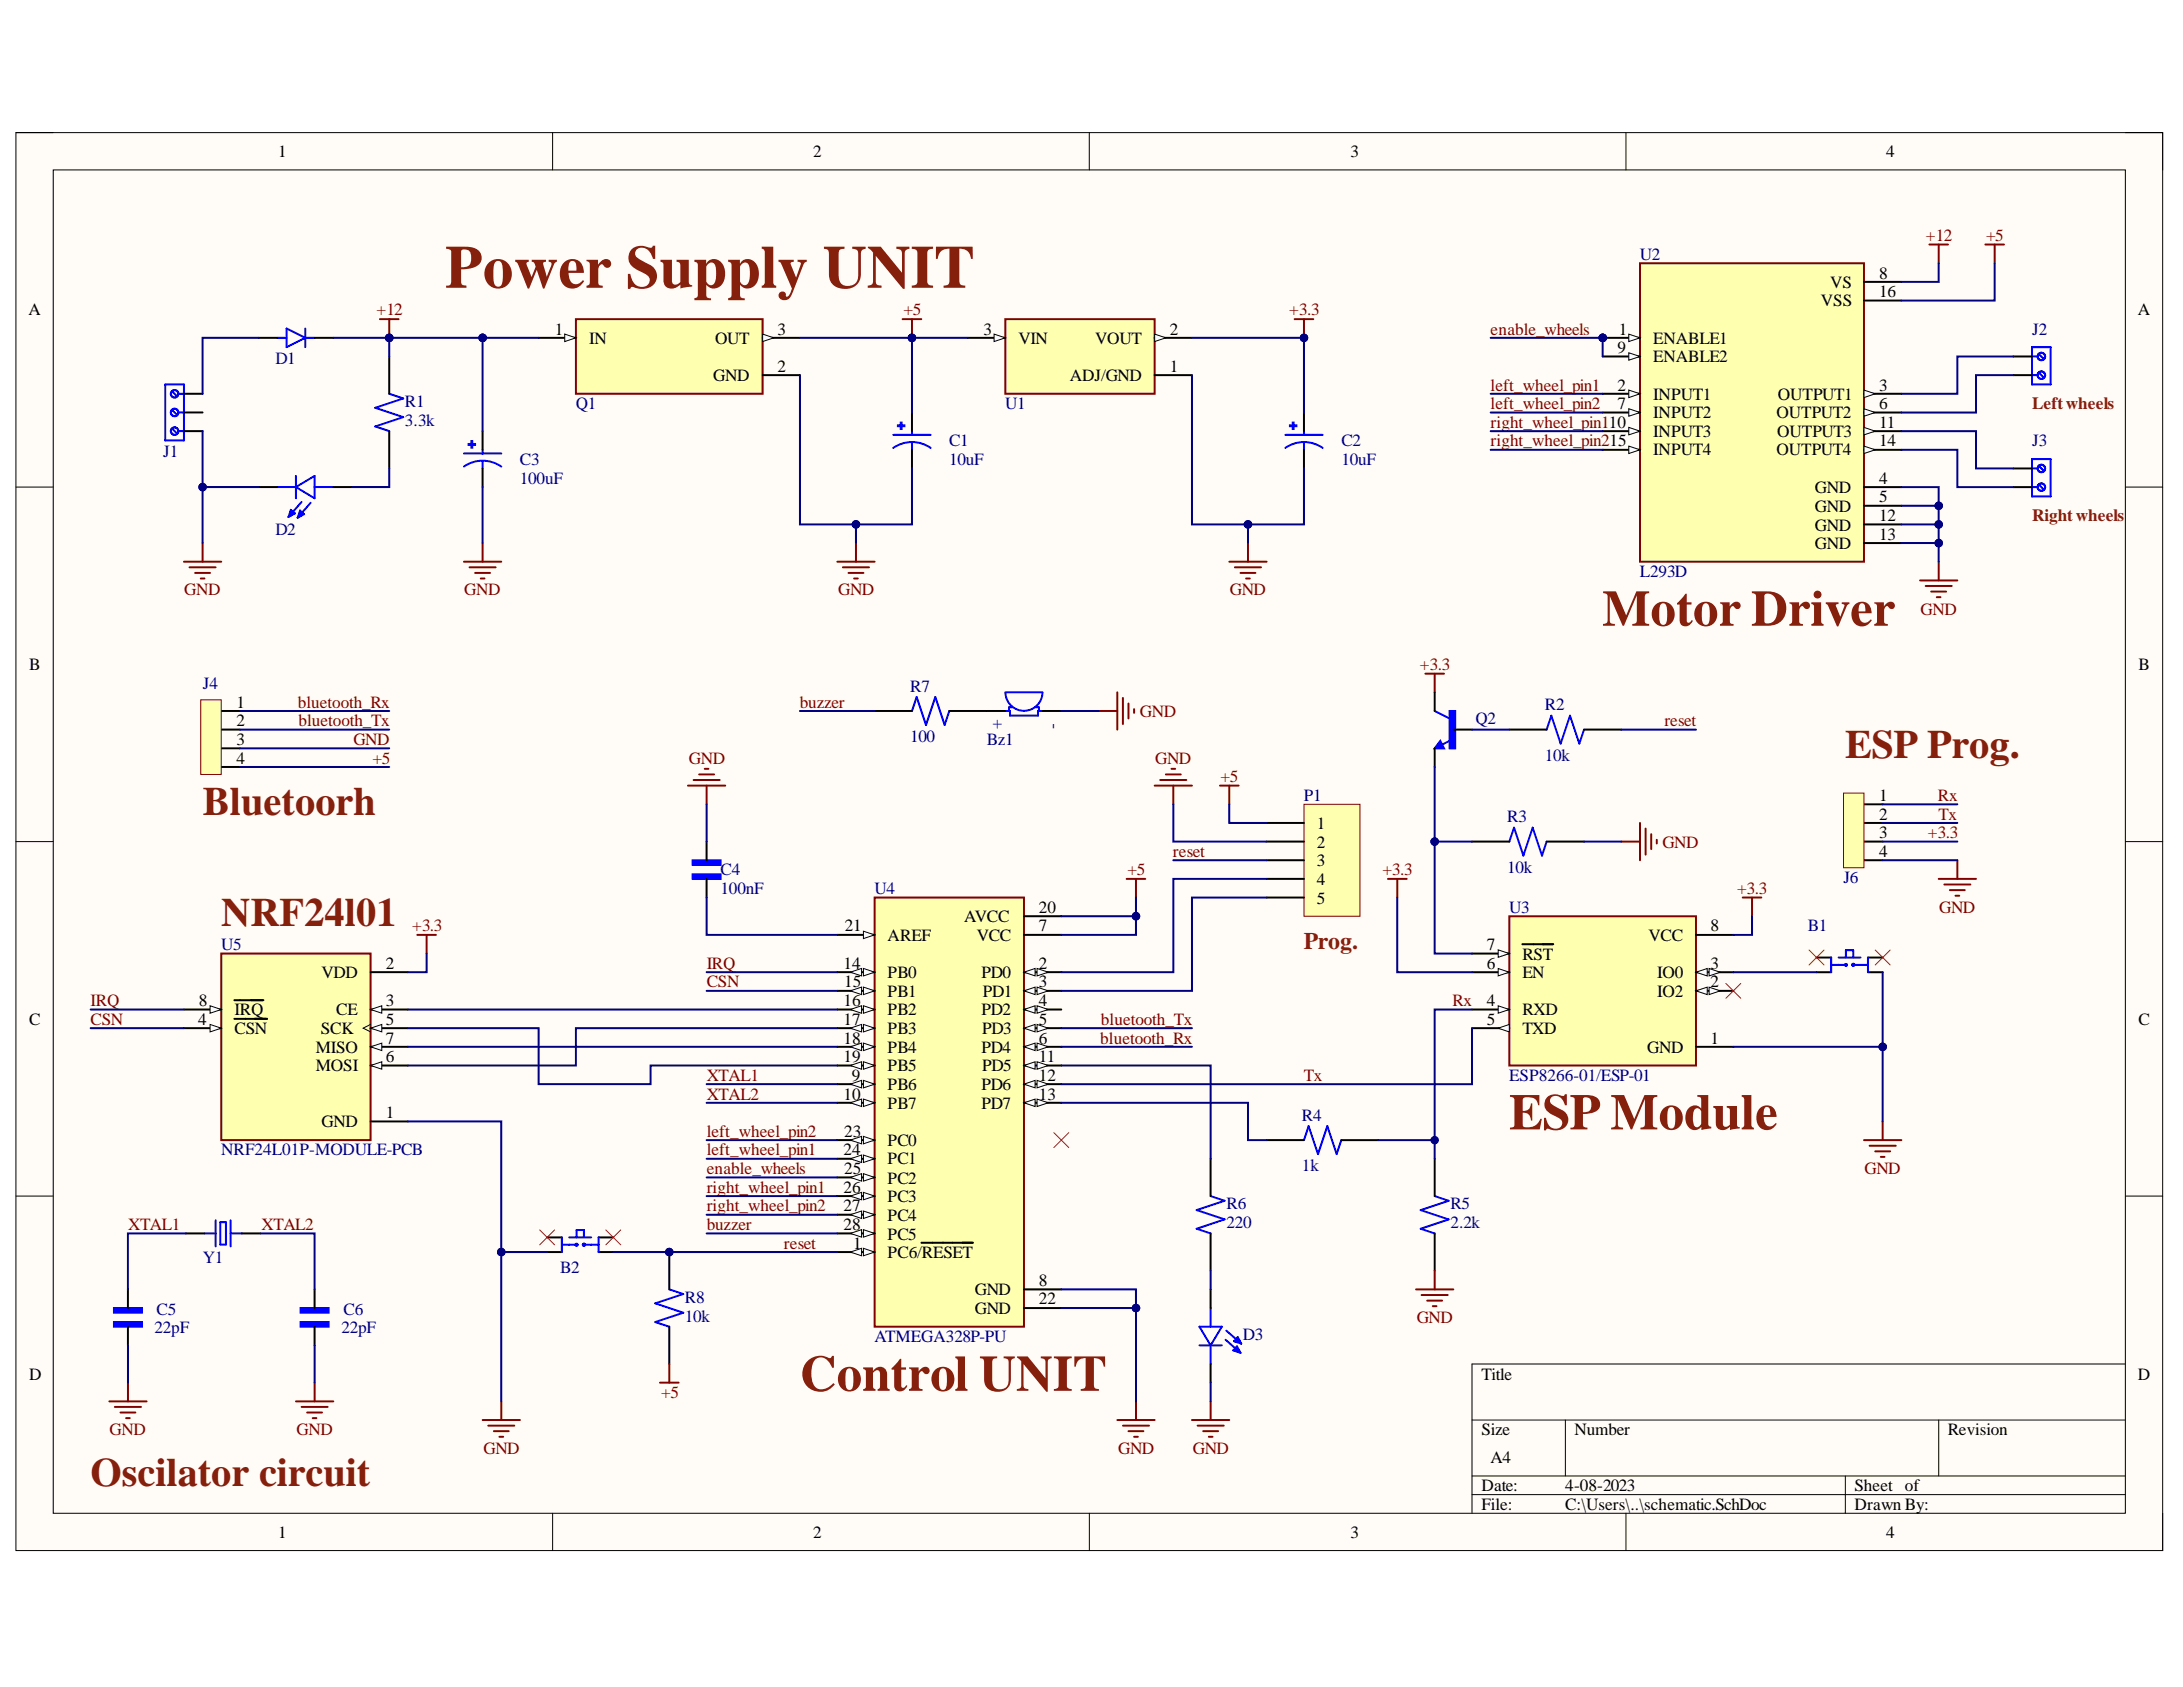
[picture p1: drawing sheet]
<svg xmlns="http://www.w3.org/2000/svg" width="279mm" height="216mm" viewBox="0 0 279 216" stroke-linecap="round" stroke-linejoin="round" font-family="sans-serif">
<defs><g id="words">
<text font-size="7.8" fill="#85200c" x="57" y="36.8">Power Supply UNIT</text>
<g font-size="6.5" fill="#85200c">
<text x="205.1" y="80.1">Motor Driver</text>
<text x="193.2" y="144.5">ESP Module</text>
<text x="102.4" y="178">Control UNIT</text>
</g>
<g font-size="5.2" fill="#85200c">
<text x="236.2" y="97.1">ESP Prog.</text>
<text x="26" y="104.2">Bluetoorh</text>
<text x="28.3" y="118.5">NRF24l01</text>
<text x="11.6" y="190.2">Oscilator circuit</text>
</g>
<text font-size="3" fill="#85200c" x="166.9" y="121.4">Prog.</text>
<g font-size="2.2">
<text x="35.6" y="20.1">1</text>
<text x="104.1" y="20.1">2</text>
<text x="172.9" y="20.1">3</text>
<text x="241.4" y="20.1">4</text>
<text x="240.5" y="35.6">8</text>
<text x="3.6" y="40.4">A</text>
<text x="233.1" y="39.2">VSS</text>
<text x="234.2" y="36.8">VS</text>
<text x="240.5" y="38">16</text>
<text x="273.6" y="40.4">A</text>
<text x="71" y="42.8">1</text>
<text x="75.4" y="44">IN</text>
<text x="91.5" y="44">OUT</text>
<text x="99.5" y="42.8">3</text>
<text x="99.5" y="47.6">2</text>
<text x="125.9" y="42.8">3</text>
<text x="130.3" y="44">VIN</text>
<text x="140.2" y="44">VOUT</text>
<text x="149.7" y="42.8">2</text>
<text x="149.7" y="47.6">1</text>
<text x="207" y="45.2">9</text>
<text x="207.2" y="42.8">1</text>
<text x="211.6" y="44">ENABLE1</text>
<text x="211.6" y="46.4">ENABLE2</text>
<text x="91.3" y="48.7">GND</text>
<text x="136.9" y="48.7">ADJ/GND</text>
<text x="207" y="50">2</text>
<text x="207" y="52.4">7</text>
<text x="211.6" y="51.2">INPUT1</text>
<text x="211.6" y="53.6">INPUT2</text>
<text x="227.4" y="53.6">OUTPUT2</text>
<text x="227.6" y="51.2">OUTPUT1</text>
<text x="240.5" y="50">3</text>
<text x="240.5" y="52.4">6</text>
<text x="211.6" y="55.9">INPUT3</text>
<text x="211.6" y="58.3">INPUT4</text>
<text x="227.4" y="58.3">OUTPUT4</text>
<text x="227.5" y="55.9">OUTPUT3</text>
<text x="240.5" y="54.7">11</text>
<text x="240.5" y="57.1">14</text>
<text x="232.3" y="63.1">GND</text>
<text x="232.3" y="65.5">GND</text>
<text x="240.5" y="61.9">4</text>
<text x="240.5" y="64.3">5</text>
<text x="232.3" y="67.9">GND</text>
<text x="232.3" y="70.3">GND</text>
<text x="240.5" y="66.6">12</text>
<text x="240.5" y="69.1">13</text>
<text x="3.7" y="85.7">B</text>
<text x="273.7" y="85.7">B</text>
<text x="30.3" y="90.6">1</text>
<text x="30.3" y="92.9">2</text>
<text x="30.3" y="95.4">3</text>
<text x="30.3" y="97.7">4</text>
<text x="168.6" y="106.1">1</text>
<text x="240.5" y="102.5">1</text>
<text x="240.5" y="104.9">2</text>
<text x="240.5" y="107.3">3</text>
<text x="168.6" y="108.5">2</text>
<text x="168.6" y="110.8">3</text>
<text x="168.6" y="113.3">4</text>
<text x="240.5" y="109.6">4</text>
<text x="108.1" y="119.2">21</text>
<text x="123.4" y="118">AVCC</text>
<text x="133" y="116.8">20</text>
<text x="133" y="119.2">7</text>
<text x="168.6" y="115.6">5</text>
<text x="218.9" y="119.2">8</text>
<text x="41.2" y="125.2">VDD</text>
<text x="49.4" y="124">2</text>
<text x="107.9" y="124">14</text>
<text x="113.6" y="120.4">AREF</text>
<text x="113.6" y="125.2">PB0</text>
<text x="125" y="120.4">VCC</text>
<text x="125.6" y="125.2">PD0</text>
<text x="133" y="124">2</text>
<text x="190.3" y="121.6">7</text>
<text x="190.3" y="124">6</text>
<text x="194.8" y="122.8">RST</text>
<text x="194.8" y="125.2">EN</text>
<text x="211" y="120.4">VCC</text>
<text x="212.1" y="125.2">IO0</text>
<text x="218.9" y="124">3</text>
<text x="3.7" y="131.2">C</text>
<text x="25.4" y="131.2">4</text>
<text x="25.4" y="128.7">8</text>
<text x="30" y="129.9">IRQ</text>
<text x="43" y="129.9">CE</text>
<text x="49.4" y="128.7">3</text>
<text x="49.4" y="131.2">5</text>
<text x="107.9" y="128.7">16</text>
<text x="107.9" y="131.2">17</text>
<text x="108" y="126.4">15</text>
<text x="113.6" y="127.6">PB1</text>
<text x="113.6" y="129.9">PB2</text>
<text x="125.6" y="129.9">PD2</text>
<text x="125.8" y="127.6">PD1</text>
<text x="133" y="126.4">3</text>
<text x="133" y="128.7">4</text>
<text x="133" y="131.2">5</text>
<text x="190.3" y="128.7">4</text>
<text x="190.3" y="131.2">5</text>
<text x="194.8" y="129.9">RXD</text>
<text x="212.1" y="127.6">IO2</text>
<text x="218.9" y="126.4">2</text>
<text x="273.7" y="131.2">C</text>
<text x="30" y="132.4">CSN</text>
<text x="40.4" y="134.7">MISO</text>
<text x="40.4" y="137.1">MOSI</text>
<text x="41.1" y="132.4">SCK</text>
<text x="49.4" y="133.6">7</text>
<text x="49.4" y="135.9">6</text>
<text x="107.9" y="133.6">18</text>
<text x="107.9" y="135.9">19</text>
<text x="113.6" y="132.4">PB3</text>
<text x="113.6" y="134.7">PB4</text>
<text x="113.6" y="137.1">PB5</text>
<text x="125.6" y="134.7">PD4</text>
<text x="125.7" y="132.4">PD3</text>
<text x="125.7" y="137.1">PD5</text>
<text x="133" y="133.6">6</text>
<text x="133" y="135.9">11</text>
<text x="194.8" y="132.4">TXD</text>
<text x="210.8" y="134.7">GND</text>
<text x="218.9" y="133.6">1</text>
<text x="49.4" y="143.1">1</text>
<text x="107.9" y="140.7">10</text>
<text x="109" y="138.3">9</text>
<text x="113.6" y="139.5">PB6</text>
<text x="113.6" y="141.9">PB7</text>
<text x="125.6" y="139.5">PD6</text>
<text x="125.6" y="141.9">PD7</text>
<text x="133" y="138.3">12</text>
<text x="133" y="140.7">13</text>
<text x="41.2" y="144.3">GND</text>
<text x="107.9" y="147.8">24</text>
<text x="108" y="145.5">23</text>
<text x="113.6" y="146.7">PC0</text>
<text x="113.6" y="149">PC1</text>
<text x="107.9" y="152.7">26</text>
<text x="107.9" y="155">27</text>
<text x="108" y="150.3">25</text>
<text x="113.6" y="151.5">PC2</text>
<text x="113.6" y="153.8">PC3</text>
<text x="107.9" y="157.4">28</text>
<text x="109.2" y="159.8">1</text>
<text x="113.6" y="156.2">PC4</text>
<text x="113.6" y="158.6">PC5</text>
<text x="113.6" y="161">PC6/RESET</text>
<text x="124.8" y="165.7">GND</text>
<text x="133" y="164.6">8</text>
<text x="133" y="166.9">22</text>
<text x="124.8" y="168.2">GND</text>
<text x="3.7" y="176.6">D</text>
<text x="189.6" y="176.6">Title</text>
<text x="273.6" y="176.6">D</text>
<text x="189.6" y="183.7">Size</text>
<text x="201.5" y="183.7">Number</text>
<text x="249.3" y="183.7">Revision</text>
<text x="189.6" y="190.8">Date:</text>
<text x="190.8" y="187.3">A4</text>
<text x="200.3" y="190.8">4-08-2023</text>
<text x="237.4" y="190.8">Sheet of</text>
<text x="35.6" y="196.8">1</text>
<text x="104.1" y="196.8">2</text>
<text x="172.9" y="196.8">3</text>
<text x="189.6" y="193.2">File:</text>
<text x="200.3" y="193.2">C:\Users\..\schematic.SchDoc</text>
<text x="237.4" y="193.2">Drawn By:</text>
<text x="241.4" y="196.8">4</text>
</g>
<g font-size="2.2" fill="#000080">
<text x="209.9" y="33.3">U2</text>
<text x="35.2" y="46.6">D1</text>
<text x="260.1" y="42.8">J2</text>
<text x="51.8" y="52.1">R1</text>
<text x="73.7" y="52.4">Q1</text>
<text x="128.7" y="52.4">U1</text>
<text x="20.9" y="58.5">J1</text>
<text x="51.8" y="54.5">3.3k</text>
<text x="66.5" y="59.6">C3</text>
<text x="121.5" y="57.1">C1</text>
<text x="121.5" y="59.6">10uF</text>
<text x="171.7" y="57.1">C2</text>
<text x="171.7" y="59.6">10uF</text>
<text x="260.1" y="57.1">J3</text>
<text x="66.5" y="61.9">100uF</text>
<text x="35.2" y="68.4">D2</text>
<text x="209.9" y="73.8">L293D</text>
<text x="26" y="88.2">J4</text>
<text x="116.5" y="88.5">R7</text>
<text x="116.5" y="94.9">100</text>
<text x="126.3" y="95.4">Bz1</text>
<text x="128.2" y="93.3" transform="rotate(-90 128.2 93.3)">+</text>
<text x="135.3" y="93.3" transform="rotate(-90 135.3 93.3)">-</text>
<text x="188.8" y="92.7">Q2</text>
<text x="197.7" y="90.9">R2</text>
<text x="197.7" y="97.4">10k</text>
<text x="166.9" y="102.5">P1</text>
<text x="192.9" y="105.3">R3</text>
<text x="92.2" y="112">C4</text>
<text x="192.9" y="111.7">10k</text>
<text x="235.9" y="113">J6</text>
<text x="92.2" y="114.5">100nF</text>
<text x="111.9" y="114.5">U4</text>
<text x="193.2" y="116.8">U3</text>
<text x="231.4" y="119.2">B1</text>
<text x="28.3" y="121.6">U5</text>
<text x="166.6" y="143.4">R4</text>
<text x="193.2" y="138.3">ESP8266-01/ESP-01</text>
<text x="28.3" y="147.8">NRF24L01P-MODULE-PCB</text>
<text x="166.6" y="149.9">1k</text>
<text x="157" y="154.8">R6</text>
<text x="185.6" y="154.8">R5</text>
<text x="26" y="161.7">Y1</text>
<text x="157" y="157.2">220</text>
<text x="185.6" y="157.2">2.2k</text>
<text x="71.7" y="162.9">B2</text>
<text x="87.7" y="166.8">R8</text>
<text x="19.8" y="170.6">22pF</text>
<text x="20" y="168.3">C5</text>
<text x="43.7" y="170.6">22pF</text>
<text x="44" y="168.3">C6</text>
<text x="87.7" y="169.1">10k</text>
<text x="111.9" y="171.7">ATMEGA328P-PU</text>
<text x="159.1" y="171.5">D3</text>
</g>
<g font-size="2.2" fill="#800000">
<text x="246.5" y="30.8">+12</text>
<text x="254.2" y="30.8">+5</text>
<text x="48.2" y="40.4">+12</text>
<text x="115.6" y="40.4">+5</text>
<text x="165" y="40.4">+3.3</text>
<text x="190.8" y="42.8">enable_wheels</text>
<text x="190.8" y="52.4">left_wheel_pin2</text>
<text x="190.8" y="50">left_wheel_pin1</text>
<text x="190.8" y="54.7">right_wheel_pin110</text>
<text x="190.8" y="57.1">right_wheel_pin215</text>
<text x="23.6" y="76.2">GND</text>
<text x="59.4" y="76.2">GND</text>
<text x="107.3" y="76.2">GND</text>
<text x="157.4" y="76.2">GND</text>
<text x="245.8" y="78.6">GND</text>
<text x="181.7" y="85.7">+3.3</text>
<text x="38.1" y="90.6">bluetooth_Rx</text>
<text x="38.2" y="92.9">bluetooth_Tx</text>
<text x="45.2" y="95.4">GND</text>
<text x="102.4" y="90.6">buzzer</text>
<text x="145.9" y="91.7">GND</text>
<text x="213" y="92.9">reset</text>
<text x="47.7" y="97.7">+5</text>
<text x="88.2" y="97.7">GND</text>
<text x="147.8" y="97.7">GND</text>
<text x="156.2" y="100.1">+5</text>
<text x="246.7" y="107.3">+3.3</text>
<text x="248" y="102.5">Rx</text>
<text x="248.1" y="104.9">Tx</text>
<text x="144.3" y="112">+5</text>
<text x="150.1" y="109.6">reset</text>
<text x="176.9" y="112">+3.3</text>
<text x="212.8" y="108.5">GND</text>
<text x="52.7" y="119.2">+3.3</text>
<text x="222.3" y="114.5">+3.3</text>
<text x="248.2" y="116.8">GND</text>
<text x="90.4" y="124">IRQ</text>
<text x="11.6" y="128.7">IRQ</text>
<text x="11.6" y="131.2">CSN</text>
<text x="90.4" y="126.4">CSN</text>
<text x="140.9" y="131.2">bluetooth_Tx</text>
<text x="185.9" y="128.7">Rx</text>
<text x="140.8" y="133.6">bluetooth_Rx</text>
<text x="90.4" y="138.3">XTAL1</text>
<text x="90.4" y="140.7">XTAL2</text>
<text x="166.9" y="138.3">Tx</text>
<text x="90.4" y="145.5">left_wheel_pin2</text>
<text x="90.4" y="147.8">left_wheel_pin1</text>
<text x="90.4" y="150.3">enable_wheels</text>
<text x="90.4" y="152.7">right_wheel_pin1</text>
<text x="90.4" y="155">right_wheel_pin2</text>
<text x="238.6" y="150.3">GND</text>
<text x="16.4" y="157.4">XTAL1</text>
<text x="33.5" y="157.4">XTAL2</text>
<text x="90.4" y="157.4">buzzer</text>
<text x="100.3" y="159.8">reset</text>
<text x="181.3" y="169.4">GND</text>
<text x="84.6" y="178.9">+5</text>
<text x="14" y="183.7">GND</text>
<text x="38" y="183.7">GND</text>
<text x="61.9" y="186.1">GND</text>
<text x="143.1" y="186.1">GND</text>
<text x="152.7" y="186.1">GND</text>
</g>
<g font-size="2.2" fill="#85200c">
<text x="260.1" y="52.4">Leftwheels</text>
<text x="260.1" y="66.6">Rightwheels</text>
</g>
</g></defs>
<path d="M2 17h274.8v181.4h-274.8z" fill-rule="evenodd" fill="#fffcf8"/>
<path d="M2 17h274.8v181.4h-274.8z" fill="none" stroke="#000" stroke-width=".13"/>
<path d="M6.8 21.7h265.2v172h-265.2z" fill-rule="evenodd" fill="#fffcf8"/>
<g fill="none" stroke="#000" stroke-width=".13">
<path d="M2 17h4.8M70.7 17v4.7M139.4 17v4.7M208.1 17v4.7M272 17h4.8v4.7M6.8 21.7h265.2v172h-265.2zM2 62.3h4.8M272 62.3h4.8M2 107.7h4.8M272 107.7h4.8M2 153.1h4.8M272 153.1h4.8"/>
<path d="M272 174.6h-83.6v19.1M70.7 193.7v4.7M139.4 193.7v4.7M188.4 181.7h83.6M188.4 188.9h83.6M188.4 191.3h83.6M200.4 181.7v7.2M208.1 193.7v4.7M236.2 188.9v4.8M248.1 181.7v7.2M276.8 193.7v4.7"/>
</g>
<path d="M111.9 114.9h19.2v54.9h-19.2z" fill-rule="evenodd" fill="#ffffb0"/>
<path d="M111.9 114.9h19.2v54.9h-19.2z" fill="none" stroke="#800000" stroke-width=".25"/>
<path d="M107.2 119.6h4.7" fill="none" stroke="#000" stroke-width=".25"/>
<path d="M110.5 119.2l1.4 .4-1.4 .5z" fill="#f8fcff"/>
<path d="M110.5 119.2l1.4 .4-1.4 .5z" fill="none" stroke="#000" stroke-width=".13"/>
<path d="M107.2 124.4h4.7" fill="none" stroke="#000" stroke-width=".25"/>
<path d="M110.5 123.9l1.4 .5-1.4 .5z" fill="#f8fcff"/>
<path d="M110.5 123.9l1.4 .5-1.4 .5z" fill="none" stroke="#000" stroke-width=".13"/>
<path d="M108.8 124.4l1.5-.5v1z" fill="#f8fcff"/>
<path d="M108.8 124.4l1.5-.5v1z" fill="none" stroke="#000" stroke-width=".13"/>
<path d="M107.2 126.8h4.7" fill="none" stroke="#000" stroke-width=".25"/>
<path d="M110.5 126.3l1.4 .5-1.4 .5z" fill="#f8fcff"/>
<path d="M110.5 126.3l1.4 .5-1.4 .5z" fill="none" stroke="#000" stroke-width=".13"/>
<path d="M108.8 126.8l1.5-.5v1z" fill="#f8fcff"/>
<path d="M108.8 126.8l1.5-.5v1z" fill="none" stroke="#000" stroke-width=".13"/>
<path d="M107.2 129.2h4.7" fill="none" stroke="#000" stroke-width=".25"/>
<path d="M110.5 128.7l1.4 .5-1.4 .5z" fill="#f8fcff"/>
<path d="M110.5 128.7l1.4 .5-1.4 .5z" fill="none" stroke="#000" stroke-width=".13"/>
<path d="M108.8 129.2l1.5-.5v1z" fill="#f8fcff"/>
<path d="M108.8 129.2l1.5-.5v1z" fill="none" stroke="#000" stroke-width=".13"/>
<path d="M107.2 131.6h4.7" fill="none" stroke="#000" stroke-width=".25"/>
<path d="M110.5 131.1l1.4 .5-1.4 .5z" fill="#f8fcff"/>
<path d="M110.5 131.1l1.4 .5-1.4 .5z" fill="none" stroke="#000" stroke-width=".13"/>
<path d="M108.8 131.6l1.5-.5v1z" fill="#f8fcff"/>
<path d="M108.8 131.6l1.5-.5v1z" fill="none" stroke="#000" stroke-width=".13"/>
<path d="M107.2 134h4.7" fill="none" stroke="#000" stroke-width=".25"/>
<path d="M110.5 133.5l1.4 .5-1.4 .5z" fill="#f8fcff"/>
<path d="M110.5 133.5l1.4 .5-1.4 .5z" fill="none" stroke="#000" stroke-width=".13"/>
<path d="M108.8 134l1.5-.5v1z" fill="#f8fcff"/>
<path d="M108.8 134l1.5-.5v1z" fill="none" stroke="#000" stroke-width=".13"/>
<path d="M107.2 136.4h4.7" fill="none" stroke="#000" stroke-width=".25"/>
<path d="M110.5 135.9l1.4 .5-1.4 .4z" fill="#f8fcff"/>
<path d="M110.5 135.9l1.4 .5-1.4 .4z" fill="none" stroke="#000" stroke-width=".13"/>
<path d="M108.8 136.4l1.5-.5v.9z" fill="#f8fcff"/>
<path d="M108.8 136.4l1.5-.5v.9z" fill="none" stroke="#000" stroke-width=".13"/>
<path d="M107.2 138.7h4.7" fill="none" stroke="#000" stroke-width=".25"/>
<path d="M110.5 138.3l1.4 .4-1.4 .5z" fill="#f8fcff"/>
<path d="M110.5 138.3l1.4 .4-1.4 .5z" fill="none" stroke="#000" stroke-width=".13"/>
<path d="M108.8 138.7l1.5-.4v.9z" fill="#f8fcff"/>
<path d="M108.8 138.7l1.5-.4v.9z" fill="none" stroke="#000" stroke-width=".13"/>
<path d="M107.2 141.1h4.7" fill="none" stroke="#000" stroke-width=".25"/>
<path d="M110.5 140.7l1.4 .4-1.4 .5z" fill="#f8fcff"/>
<path d="M110.5 140.7l1.4 .4-1.4 .5z" fill="none" stroke="#000" stroke-width=".13"/>
<path d="M108.8 141.1l1.5-.4v.9z" fill="#f8fcff"/>
<path d="M108.8 141.1l1.5-.4v.9z" fill="none" stroke="#000" stroke-width=".13"/>
<path d="M107.2 145.9h4.7" fill="none" stroke="#000" stroke-width=".25"/>
<path d="M110.5 145.4l1.4 .5-1.4 .5z" fill="#f8fcff"/>
<path d="M110.5 145.4l1.4 .5-1.4 .5z" fill="none" stroke="#000" stroke-width=".13"/>
<path d="M108.8 145.9l1.5-.5v1z" fill="#f8fcff"/>
<path d="M108.8 145.9l1.5-.5v1z" fill="none" stroke="#000" stroke-width=".13"/>
<path d="M107.2 148.3h4.7" fill="none" stroke="#000" stroke-width=".25"/>
<path d="M110.5 147.8l1.4 .5-1.4 .5z" fill="#f8fcff"/>
<path d="M110.5 147.8l1.4 .5-1.4 .5z" fill="none" stroke="#000" stroke-width=".13"/>
<path d="M108.8 148.3l1.5-.5v1z" fill="#f8fcff"/>
<path d="M108.8 148.3l1.5-.5v1z" fill="none" stroke="#000" stroke-width=".13"/>
<path d="M107.2 150.7h4.7" fill="none" stroke="#000" stroke-width=".25"/>
<path d="M110.5 150.2l1.4 .5-1.4 .5z" fill="#f8fcff"/>
<path d="M110.5 150.2l1.4 .5-1.4 .5z" fill="none" stroke="#000" stroke-width=".13"/>
<path d="M108.8 150.7l1.5-.5v1z" fill="#f8fcff"/>
<path d="M108.8 150.7l1.5-.5v1z" fill="none" stroke="#000" stroke-width=".13"/>
<path d="M107.2 153.1h4.7" fill="none" stroke="#000" stroke-width=".25"/>
<path d="M110.5 152.6l1.4 .5-1.4 .5z" fill="#f8fcff"/>
<path d="M110.5 152.6l1.4 .5-1.4 .5z" fill="none" stroke="#000" stroke-width=".13"/>
<path d="M108.8 153.1l1.5-.5v1z" fill="#f8fcff"/>
<path d="M108.8 153.1l1.5-.5v1z" fill="none" stroke="#000" stroke-width=".13"/>
<path d="M107.2 155.5h4.7" fill="none" stroke="#000" stroke-width=".25"/>
<path d="M110.5 155l1.4 .5-1.4 .4z" fill="#f8fcff"/>
<path d="M110.5 155l1.4 .5-1.4 .4z" fill="none" stroke="#000" stroke-width=".13"/>
<path d="M108.8 155.5l1.5-.5v.9z" fill="#f8fcff"/>
<path d="M108.8 155.5l1.5-.5v.9z" fill="none" stroke="#000" stroke-width=".13"/>
<path d="M107.2 157.9h4.7" fill="none" stroke="#000" stroke-width=".25"/>
<path d="M110.5 157.4l1.4 .5-1.4 .4z" fill="#f8fcff"/>
<path d="M110.5 157.4l1.4 .5-1.4 .4z" fill="none" stroke="#000" stroke-width=".13"/>
<path d="M108.8 157.9l1.5-.5v.9z" fill="#f8fcff"/>
<path d="M108.8 157.9l1.5-.5v.9z" fill="none" stroke="#000" stroke-width=".13"/>
<path d="M107.2 160.2h4.7" fill="none" stroke="#000" stroke-width=".25"/>
<path d="M110.5 159.8l1.4 .4-1.4 .5z" fill="#f8fcff"/>
<path d="M110.5 159.8l1.4 .4-1.4 .5z" fill="none" stroke="#000" stroke-width=".13"/>
<path d="M108.8 160.2l1.5-.4v.9z" fill="#f8fcff"/>
<path d="M108.8 160.2l1.5-.4v.9z" fill="none" stroke="#000" stroke-width=".13"/>
<path d="M131.1 117.3h4.7M131.1 119.6h4.7M131.1 124.4h4.7M117.9 159h6.6" fill="none" stroke="#000" stroke-width=".25"/>
<path d="M131.1 124.4l1.4-.5v1z" fill="#f8fcff"/>
<path d="M131.1 124.4l1.4-.5v1z" fill="none" stroke="#000" stroke-width=".13"/>
<path d="M132.7 123.9l1.5 .5-1.5 .5z" fill="#f8fcff"/>
<path d="M132.7 123.9l1.5 .5-1.5 .5z" fill="none" stroke="#000" stroke-width=".13"/>
<path d="M131.1 126.8h4.7" fill="none" stroke="#000" stroke-width=".25"/>
<path d="M131.1 126.8l1.4-.5v1z" fill="#f8fcff"/>
<path d="M131.1 126.8l1.4-.5v1z" fill="none" stroke="#000" stroke-width=".13"/>
<path d="M132.7 126.3l1.5 .5-1.5 .5z" fill="#f8fcff"/>
<path d="M132.7 126.3l1.5 .5-1.5 .5z" fill="none" stroke="#000" stroke-width=".13"/>
<path d="M131.1 129.2h4.7" fill="none" stroke="#000" stroke-width=".25"/>
<path d="M131.1 129.2l1.4-.5v1z" fill="#f8fcff"/>
<path d="M131.1 129.2l1.4-.5v1z" fill="none" stroke="#000" stroke-width=".13"/>
<path d="M132.7 128.7l1.5 .5-1.5 .5z" fill="#f8fcff"/>
<path d="M132.7 128.7l1.5 .5-1.5 .5z" fill="none" stroke="#000" stroke-width=".13"/>
<path d="M131.1 131.6h4.7" fill="none" stroke="#000" stroke-width=".25"/>
<path d="M131.1 131.6l1.4-.5v1z" fill="#f8fcff"/>
<path d="M131.1 131.6l1.4-.5v1z" fill="none" stroke="#000" stroke-width=".13"/>
<path d="M132.7 131.1l1.5 .5-1.5 .5z" fill="#f8fcff"/>
<path d="M132.7 131.1l1.5 .5-1.5 .5z" fill="none" stroke="#000" stroke-width=".13"/>
<path d="M131.1 134h4.7" fill="none" stroke="#000" stroke-width=".25"/>
<path d="M131.1 134l1.4-.5v1z" fill="#f8fcff"/>
<path d="M131.1 134l1.4-.5v1z" fill="none" stroke="#000" stroke-width=".13"/>
<path d="M132.7 133.5l1.5 .5-1.5 .5z" fill="#f8fcff"/>
<path d="M132.7 133.5l1.5 .5-1.5 .5z" fill="none" stroke="#000" stroke-width=".13"/>
<path d="M131.1 136.4h4.7" fill="none" stroke="#000" stroke-width=".25"/>
<path d="M131.1 136.4l1.4-.5v.9z" fill="#f8fcff"/>
<path d="M131.1 136.4l1.4-.5v.9z" fill="none" stroke="#000" stroke-width=".13"/>
<path d="M132.7 135.9l1.5 .5-1.5 .4z" fill="#f8fcff"/>
<path d="M132.7 135.9l1.5 .5-1.5 .4z" fill="none" stroke="#000" stroke-width=".13"/>
<path d="M131.1 138.7h4.7" fill="none" stroke="#000" stroke-width=".25"/>
<path d="M131.1 138.7l1.4-.4v.9z" fill="#f8fcff"/>
<path d="M131.1 138.7l1.4-.4v.9z" fill="none" stroke="#000" stroke-width=".13"/>
<path d="M132.7 138.3l1.5 .4-1.5 .5z" fill="#f8fcff"/>
<path d="M132.7 138.3l1.5 .4-1.5 .5z" fill="none" stroke="#000" stroke-width=".13"/>
<path d="M131.1 141.1h4.7" fill="none" stroke="#000" stroke-width=".25"/>
<path d="M131.1 141.1l1.4-.4v.9z" fill="#f8fcff"/>
<path d="M131.1 141.1l1.4-.4v.9z" fill="none" stroke="#000" stroke-width=".13"/>
<path d="M132.7 140.7l1.5 .4-1.5 .5z" fill="#f8fcff"/>
<path d="M132.7 140.7l1.5 .4-1.5 .5z" fill="none" stroke="#000" stroke-width=".13"/>
<path d="M23.8 157.9h2.4M30.9 157.9h2.4M131.1 165h4.7M131.1 167.4h4.7" fill="none" stroke="#000" stroke-width=".25"/>
<path d="M26.2 157.9h1.4M27.6 156.2v3.3M28.2 156.4h.7v2.9h-.7zM29.5 157.9h1.4M29.5 156.2v3.3" fill="none" stroke="#00f" stroke-width=".25"/>
<path d="M60.3 56.5h.1v.8h-.1z" fill-rule="evenodd" fill="#00f"/>
<path d="M60.3 56.5h.1v.8h-.1z" fill="none" stroke="#00f" stroke-width=".25"/>
<path d="M60 56.8h.8v.1h-.8z" fill-rule="evenodd" fill="#00f"/>
<path d="M59.4 59.7a4.2 4.2 0 0 1 4.8 0M59.4 58h4.8M60 56.8h.8v.1h-.8zM61.8 57.6v.4M61.8 59v.9" fill="none" stroke="#00f" stroke-width=".25"/>
<path d="M61.8 55.2v2.4M61.8 59.9v2.4" fill="none" stroke="#000" stroke-width=".25"/>
<path d="M88.6 110.1h3.6v.6h-3.6z" fill-rule="evenodd" fill="#00f"/>
<path d="M88.6 110.1h3.6v.6h-3.6z" fill="none" stroke="#00f" stroke-width=".25"/>
<path d="M88.6 111.9h3.6v.6h-3.6z" fill-rule="evenodd" fill="#00f"/>
<path d="M88.6 111.9h3.6v.6h-3.6z" fill="none" stroke="#00f" stroke-width=".25"/>
<path d="M90.4 107.7v2.4M90.4 112.5v2.4" fill="none" stroke="#000" stroke-width=".25"/>
<path d="M14.6 169.2h3.6v.6h-3.6z" fill-rule="evenodd" fill="#00f"/>
<path d="M14.6 169.2h3.6v.6h-3.6z" fill="none" stroke="#00f" stroke-width=".25"/>
<path d="M14.6 167.4h3.6v.6h-3.6z" fill-rule="evenodd" fill="#00f"/>
<path d="M14.6 167.4h3.6v.6h-3.6z" fill="none" stroke="#00f" stroke-width=".25"/>
<path d="M16.4 165v2.4M16.4 169.8v2.4" fill="none" stroke="#000" stroke-width=".25"/>
<path d="M38.5 169.2h3.6v.6h-3.6z" fill-rule="evenodd" fill="#00f"/>
<path d="M38.5 169.2h3.6v.6h-3.6z" fill="none" stroke="#00f" stroke-width=".25"/>
<path d="M38.5 167.4h3.6v.6h-3.6z" fill-rule="evenodd" fill="#00f"/>
<g fill="none" stroke="#00f" stroke-width=".25">
<path d="M71.9 159.3h1.9M71.9 158.4v1.8M72.9 158.4h2.8M73.8 158.4v-1h.9v1M74.7 159.3h1.9M76.6 158.4v1.8M38.5 167.4h3.6v.6h-3.6z"/>
<circle cx="73.8" cy="159.3" r=".12"/>
<circle cx="74.7" cy="159.3" r=".13"/>
</g>
<path d="M70 158.4h1.9M76.6 158.4h1.9M40.3 165v2.4M40.3 169.8v2.4M70 160.2h1.9M76.6 160.2h1.9" fill="none" stroke="#000" stroke-width=".25"/>
<path d="M144.2 112.5h2.4M145.4 112.5v2.4M14 179.3h4.8M16.4 176.9v2.4M37.9 179.3h4.8M40.3 176.9v2.4M14.7 180.1h3.3M15.4 180.8h1.9M16.1 181.5h.5M38.6 180.1h3.3M39.3 180.8h1.9M40 181.5h.5" fill="none" stroke="#800000" stroke-width=".25"/>
<circle cx="85.7" cy="160.2" r=".48" fill="#000080"/>
<circle cx="85.7" cy="160.2" r=".48" fill="none" stroke="#000080" stroke-width=".13"/>
<path d="M85.7 165l1.8 .6-3.6 1.2 3.6 1.2-3.6 1.2 1.8 .6" fill="none" stroke="#00f" stroke-width=".25"/>
<path d="M85.7 160.2v4.8M85.7 169.8v4.8" fill="none" stroke="#000" stroke-width=".25"/>
<circle cx="85.7" cy="160.2" r=".48" fill="#000080"/>
<circle cx="85.7" cy="160.2" r=".48" fill="none" stroke="#000080" stroke-width=".13"/>
<path d="M64.2 179.3v2.4M84.5 176.9h2.4M85.7 174.6v2.3M145.4 179.3v2.4M61.8 181.7h4.7M62.5 182.5h3.3M63.2 183.2h1.9M63.9 183.9h.5M143 181.7h4.8M143.7 182.5h3.4M144.4 183.2h1.9M145.2 183.9h.4" fill="none" stroke="#800000" stroke-width=".25"/>
<path d="M69.1 157.4l1.9 1.9M71 157.4l-1.9 1.9M77.5 157.4l1.9 1.9M79.4 157.4l-1.9 1.9" fill="none" stroke="#f00" stroke-width=".13"/>
<g fill="none" stroke="#00f" stroke-width=".25">
<path d="M21.1 49.2h2.4v7.2h-2.4zM22.1 54.9l.5 .5M22.1 52.5l.5 .5M22.1 50.2l.5 .4M22.8 55.2h.7M22.8 52.8h.7M22.8 50.4h.7"/>
<circle cx="22.3" cy="55.2" r=".48"/>
<circle cx="22.3" cy="52.8" r=".48"/>
<circle cx="22.3" cy="50.4" r=".48"/>
</g>
<path d="M23.5 55.2h2.4M23.5 52.8h2.4M23.5 50.4h2.4" fill="none" stroke="#000" stroke-width=".25"/>
<path d="M73.7 40.8h23.9v9.6h-23.9z" fill-rule="evenodd" fill="#ffffb0"/>
<path d="M73.7 40.8h23.9v9.6h-23.9z" fill="none" stroke="#800000" stroke-width=".25"/>
<path d="M68.9 43.2h4.8" fill="none" stroke="#000" stroke-width=".25"/>
<path d="M72.3 42.8l1.4 .4-1.4 .5z" fill="#f8fcff"/>
<path d="M72.3 42.8l1.4 .4-1.4 .5z" fill="none" stroke="#000" stroke-width=".13"/>
<path d="M97.6 43.2h4.8" fill="none" stroke="#000" stroke-width=".25"/>
<path d="M97.6 42.8l1.4 .4-1.4 .5z" fill="#f8fcff"/>
<path d="M97.6 42.8l1.4 .4-1.4 .5z" fill="none" stroke="#000" stroke-width=".13"/>
<path d="M33.1 43.2h2.4M40.3 43.2h2.4M49.8 45.6v4.8M49.8 55.2v4.7M97.6 48h4.8M33.1 62.3h2.4M42.7 62.3h2.3" fill="none" stroke="#000" stroke-width=".25"/>
<g fill="none" stroke="#00f" stroke-width=".25">
<path d="M35.5 43.2h1.2M36.7 42l2.4 1.2-2.4 1.2zM39.1 42v2.4M39.1 43.2h1.2M49.8 50.4l1.8 .6-3.6 1.2 3.6 1.2-3.6 1.2 1.8 .6M35.5 62.3h2.4M37.2 65.2l.6 .5-.9 .5M37.2 65.2l-.3 1M37.2 65.2v.7h.1M37.6 65.6l-.2 .2M37.9 62.3l2.4-1.4v2.9zM37.9 60.9v2.9"/>
<path d="M38.4 65.3l.5 .5-.8 .5M38.4 65.3l-.3 1M38.4 65.3v.7h.1M38.6 64.2l-1.7 2M38.8 65.7l-.3 .2M39.8 64.3l-1.7 2M40.3 62.3h2.4"/>
</g>
<g fill="none" stroke="#800000" stroke-width=".25">
<path d="M23.5 71.9h4.8M24.3 72.6h3.3M25 73.3h1.9M25.7 74h.5M25.9 69.5v2.4M59.4 71.9h4.8M60.1 72.6h3.3M60.8 73.3h1.9M61.5 74h.5M61.8 69.5v2.4M107.2 71.9h4.7M107.9 72.6h3.3"/>
<path d="M108.6 73.3h1.9M109.3 74h.5M109.6 69.5v2.4"/>
</g>
<path d="M115.3 54.1h.1v.8h-.1z" fill-rule="evenodd" fill="#00f"/>
<path d="M115.3 54.1h.1v.8h-.1z" fill="none" stroke="#00f" stroke-width=".25"/>
<path d="M114.9 54.4h.9v.1h-.9z" fill-rule="evenodd" fill="#00f"/>
<path d="M114.3 57.3a4.2 4.2 0 0 1 4.8 0M114.3 55.7h4.8M114.9 54.4h.9v.1h-.9zM116.7 55.2v.5M116.7 56.6v1" fill="none" stroke="#00f" stroke-width=".25"/>
<path d="M116.7 52.8v2.4M116.7 57.6v2.3" fill="none" stroke="#000" stroke-width=".25"/>
<path d="M115.5 40.8h2.4M116.7 40.8v2.4" fill="none" stroke="#800000" stroke-width=".25"/>
<circle cx="116.7" cy="43.2" r=".48" fill="#000080"/>
<circle cx="116.7" cy="43.2" r=".48" fill="none" stroke="#000080" stroke-width=".13"/>
<path d="M48.6 40.8h2.4M49.8 40.8v2.4" fill="none" stroke="#800000" stroke-width=".25"/>
<circle cx="49.8" cy="43.2" r=".48" fill="#000080"/>
<circle cx="49.8" cy="43.2" r=".48" fill="none" stroke="#000080" stroke-width=".13"/>
<path d="M193.2 117.3h23.9v19.1h-23.9z" fill-rule="evenodd" fill="#ffffb0"/>
<path d="M193.2 117.3h23.9v19.1h-23.9z" fill="none" stroke="#800000" stroke-width=".25"/>
<path d="M188.4 122h4.8" fill="none" stroke="#000" stroke-width=".25"/>
<path d="M191.7 121.6l1.5 .4-1.5 .5z" fill="#f8fcff"/>
<path d="M191.7 121.6l1.5 .4-1.5 .5z" fill="none" stroke="#000" stroke-width=".13"/>
<path d="M188.4 124.4h4.8M194.8 120.8h4" fill="none" stroke="#000" stroke-width=".25"/>
<path d="M191.7 123.9l1.5 .5-1.5 .5z" fill="#f8fcff"/>
<path d="M191.7 123.9l1.5 .5-1.5 .5z" fill="none" stroke="#000" stroke-width=".13"/>
<path d="M188.4 129.2h4.8" fill="none" stroke="#000" stroke-width=".25"/>
<path d="M191.7 128.7l1.5 .5-1.5 .5z" fill="#f8fcff"/>
<path d="M191.7 128.7l1.5 .5-1.5 .5z" fill="none" stroke="#000" stroke-width=".13"/>
<path d="M188.4 131.6h4.8" fill="none" stroke="#000" stroke-width=".25"/>
<path d="M191.7 131.6l1.5-.5v1z" fill="#f8fcff"/>
<path d="M191.7 131.6l1.5-.5v1z" fill="none" stroke="#000" stroke-width=".13"/>
<path d="M217.1 119.7h4.8M217.1 124.4h4.8" fill="none" stroke="#000" stroke-width=".25"/>
<path d="M217.1 124.4l1.4-.5v1z" fill="#f8fcff"/>
<path d="M217.1 124.4l1.4-.5v1z" fill="none" stroke="#000" stroke-width=".13"/>
<path d="M218.7 123.9l1.5 .5-1.5 .5z" fill="#f8fcff"/>
<path d="M218.7 123.9l1.5 .5-1.5 .5z" fill="none" stroke="#000" stroke-width=".13"/>
<path d="M217.1 126.8h4.8" fill="none" stroke="#000" stroke-width=".25"/>
<path d="M217.1 126.8l1.4-.5v1z" fill="#f8fcff"/>
<path d="M217.1 126.8l1.4-.5v1z" fill="none" stroke="#000" stroke-width=".13"/>
<path d="M218.7 126.3l1.5 .5-1.5 .5z" fill="#f8fcff"/>
<path d="M218.7 126.3l1.5 .5-1.5 .5z" fill="none" stroke="#000" stroke-width=".13"/>
<path d="M217.1 134h4.8" fill="none" stroke="#000" stroke-width=".25"/>
<path d="M128.7 40.8h19.1v9.6h-19.1z" fill-rule="evenodd" fill="#ffffb0"/>
<path d="M128.7 40.8h19.1v9.6h-19.1z" fill="none" stroke="#800000" stroke-width=".25"/>
<path d="M123.9 43.2h4.8" fill="none" stroke="#000" stroke-width=".25"/>
<path d="M127.2 42.8l1.5 .4-1.5 .5z" fill="#f8fcff"/>
<path d="M127.2 42.8l1.5 .4-1.5 .5z" fill="none" stroke="#000" stroke-width=".13"/>
<path d="M147.8 43.2h4.8" fill="none" stroke="#000" stroke-width=".25"/>
<path d="M147.8 42.8l1.4 .4-1.4 .5z" fill="#f8fcff"/>
<path d="M147.8 42.8l1.4 .4-1.4 .5z" fill="none" stroke="#000" stroke-width=".13"/>
<path d="M147.8 48h4.8" fill="none" stroke="#000" stroke-width=".25"/>
<path d="M165.5 54.1h.1v.8h-.1z" fill-rule="evenodd" fill="#00f"/>
<path d="M165.5 54.1h.1v.8h-.1z" fill="none" stroke="#00f" stroke-width=".25"/>
<path d="M165.1 54.4h.8v.1h-.8z" fill-rule="evenodd" fill="#00f"/>
<path d="M164.5 57.3a4.2 4.2 0 0 1 4.8 0M164.5 55.7h4.8M165.1 54.4h.8v.1h-.8zM166.9 55.2v.5M166.9 56.6v1" fill="none" stroke="#00f" stroke-width=".25"/>
<path d="M166.9 52.8v2.4M166.9 57.6v2.3" fill="none" stroke="#000" stroke-width=".25"/>
<path d="M165.7 40.8h2.4M166.9 40.8v2.4M157.3 71.9h4.8M158.1 72.6h3.3M158.8 73.3h1.9M159.5 74h.5M159.7 69.5v2.4" fill="none" stroke="#800000" stroke-width=".25"/>
<circle cx="166.9" cy="43.2" r=".48" fill="#000080"/>
<circle cx="166.9" cy="43.2" r=".48" fill="none" stroke="#000080" stroke-width=".13"/>
<g fill="none" stroke="#800000" stroke-width=".25">
<path d="M148.5 99.8h3.3M149.2 99.1h1.9M149.9 98.4h.5M182.4 86.2h2.4M183.6 86.2v2.4M147.8 100.5h4.8M150.2 100.5v2.4M223 114.9h2.4M224.2 114.9v2.4M238.6 145.9h4.8M239.3 146.6h3.3M240 147.3h1.9"/>
<path d="M240.7 148.1h.5M241 143.5v2.4M181.2 165h4.8M181.9 165.7h3.4M182.7 166.5h1.9M183.4 167.2h.5M183.6 162.6v2.4"/>
</g>
<path d="M166.9 145.9l.6-1.8 1.2 3.6 1.2-3.6 1.2 3.6 .6-1.8M183.6 153.1l1.8 .6-3.6 1.2 3.6 1.2-3.6 1.2 1.8 .6" fill="none" stroke="#00f" stroke-width=".25"/>
<path d="M162.1 145.9h4.8M171.7 145.9h4.7M183.6 148.3v4.8M183.6 157.9v4.7" fill="none" stroke="#000" stroke-width=".25"/>
<circle cx="205.1" cy="43.2" r=".48" fill="#000080"/>
<circle cx="205.1" cy="43.2" r=".48" fill="none" stroke="#000080" stroke-width=".13"/>
<path d="M209.9 33.7h28.7v38.2h-28.7z" fill-rule="evenodd" fill="#ffffb0"/>
<path d="M209.9 33.7h28.7v38.2h-28.7z" fill="none" stroke="#800000" stroke-width=".25"/>
<path d="M205.1 43.2h4.8" fill="none" stroke="#000" stroke-width=".25"/>
<path d="M208.5 42.8l1.4 .4-1.4 .5z" fill="#f8fcff"/>
<path d="M208.5 42.8l1.4 .4-1.4 .5z" fill="none" stroke="#000" stroke-width=".13"/>
<circle cx="205.1" cy="43.2" r=".48" fill="#000080"/>
<circle cx="205.1" cy="43.2" r=".48" fill="none" stroke="#000080" stroke-width=".13"/>
<path d="M205.1 45.6h4.8" fill="none" stroke="#000" stroke-width=".25"/>
<path d="M208.5 45.1l1.4 .5-1.4 .5z" fill="#f8fcff"/>
<path d="M208.5 45.1l1.4 .5-1.4 .5z" fill="none" stroke="#000" stroke-width=".13"/>
<path d="M205.1 50.4h4.8" fill="none" stroke="#000" stroke-width=".25"/>
<path d="M208.5 49.9l1.4 .5-1.4 .5z" fill="#f8fcff"/>
<path d="M208.5 49.9l1.4 .5-1.4 .5z" fill="none" stroke="#000" stroke-width=".13"/>
<path d="M205.1 52.8h4.8" fill="none" stroke="#000" stroke-width=".25"/>
<path d="M208.5 52.3l1.4 .5-1.4 .5z" fill="#f8fcff"/>
<path d="M208.5 52.3l1.4 .5-1.4 .5z" fill="none" stroke="#000" stroke-width=".13"/>
<path d="M205.1 55.2h4.8" fill="none" stroke="#000" stroke-width=".25"/>
<path d="M208.5 54.7l1.4 .5-1.4 .5z" fill="#f8fcff"/>
<path d="M208.5 54.7l1.4 .5-1.4 .5z" fill="none" stroke="#000" stroke-width=".13"/>
<path d="M205.1 57.6h4.8" fill="none" stroke="#000" stroke-width=".25"/>
<path d="M208.5 57.1l1.4 .5-1.4 .4z" fill="#f8fcff"/>
<path d="M208.5 57.1l1.4 .5-1.4 .4z" fill="none" stroke="#000" stroke-width=".13"/>
<path d="M238.6 36.1h4.8M238.6 38.5h4.8M238.6 50.4h4.8" fill="none" stroke="#000" stroke-width=".25"/>
<path d="M238.6 49.9l1.4 .5-1.4 .5z" fill="#f8fcff"/>
<path d="M238.6 49.9l1.4 .5-1.4 .5z" fill="none" stroke="#000" stroke-width=".13"/>
<path d="M238.6 52.8h4.8" fill="none" stroke="#000" stroke-width=".25"/>
<path d="M238.6 52.3l1.4 .5-1.4 .5z" fill="#f8fcff"/>
<path d="M238.6 52.3l1.4 .5-1.4 .5z" fill="none" stroke="#000" stroke-width=".13"/>
<path d="M238.6 55.2h4.8" fill="none" stroke="#000" stroke-width=".25"/>
<path d="M238.6 54.7l1.4 .5-1.4 .5z" fill="#f8fcff"/>
<path d="M238.6 54.7l1.4 .5-1.4 .5z" fill="none" stroke="#000" stroke-width=".13"/>
<path d="M238.6 57.6h4.8" fill="none" stroke="#000" stroke-width=".25"/>
<path d="M238.6 57.1l1.4 .5-1.4 .4z" fill="#f8fcff"/>
<path d="M238.6 57.1l1.4 .5-1.4 .4z" fill="none" stroke="#000" stroke-width=".13"/>
<g fill="none" stroke="#000" stroke-width=".25">
<path d="M257.7 45.6h2.4M257.7 48h2.4M257.7 60h2.4M238.6 62.3h4.8M238.6 64.7h4.8M238.6 67.1h4.8M238.6 69.5h4.8M257.7 62.3h2.4M111.9 91h4.8M121.5 91h7.2M133.4 91h2.4M154.9 148.3v4.8"/>
<path d="M154.9 157.9v4.7M154.9 165v2.4M154.9 174.6v2.3"/>
</g>
<g fill="none" stroke="#800000" stroke-width=".25">
<path d="M246.9 31.3h2.4M248.1 31.3v2.4M254.1 31.3h2.4M255.3 31.3v2.4M245.7 74.3h4.8M246.5 75h3.3M247.2 75.7h1.9M247.9 76.4h.5M248.1 71.9v2.4M140.6 91h2.4M143 88.6v4.8M143.7 89.3v3.4"/>
<path d="M144.4 90v1.9M145.2 90.8v.4M154.9 179.3v2.4M152.6 181.7h4.7M153.3 182.5h3.3M154 183.2h1.9M154.7 183.9h.5"/>
</g>
<g fill="none" stroke="#00f" stroke-width=".25">
<path d="M260.1 44.4h2.4v4.8h-2.4zM260.1 58.8h2.4v4.7h-2.4zM260.1 45.6h.7M260.1 48h.7M260.1 60h.7M261 45.4l.5 .5M261 47.8l.5 .5M261 59.7l.5 .5M260.1 62.3h.7M261 62.1l.5 .5M116.7 91l.6-1.8 1.2 3.6 1.2-3.6 1.2 3.6 .6-1.8M128.7 91h.6v.6h3.5v-.6h.6"/>
<path d="M128.7 88.6h4.7M128.7 88.7a2.37 2.37 0 0 0 2.4 2.3 2.37 2.37 0 0 0 2.3-2.3M129.6 90.5h-.5v.5M132.5 90.5h.5v.5M154.9 153.1l1.8 .6-3.5 1.2 3.5 1.2-3.5 1.2 1.7 .6M153.5 169.8h2.9l-1.5 2.4zM153.5 172.2h2.9M154.9 167.4v2.4M154.9 172.2v2.4M156.9 171.5l1.9 1.6M157 170.3l1.9 1.7M157.9 172.8l.4-.5 .5 .8"/>
<path d="M157.9 172.8l.9 .3M158 171.6l.4-.5 .5 .9M158 171.6l.9 .4M158.2 172.5l.2 .2M158.3 171.3l.2 .2M158.6 172.7v.2l-.7-.1M158.7 171.6v.1l-.7-.1"/>
<circle cx="261.3" cy="45.6" r=".48"/>
<circle cx="261.3" cy="60" r=".48"/>
<circle cx="261.3" cy="48" r=".48"/>
<circle cx="261.3" cy="62.3" r=".48"/>
</g>
<path d="M185.5 91h.7v4.8h-.7z" fill-rule="evenodd" fill="#00f"/>
<path d="M183.6 91l1.9 1M185.5 91h.7v4.8h-.7zM185.7 94.7l-1.1 .6" fill="none" stroke="#00f" stroke-width=".25"/>
<path d="M184.3 94.8l.5 1h-1.2z" fill="#00f"/>
<path d="M184.3 94.8l.5 1h-1.2zM198 93.4l.6-1.8 1.1 3.6 1.2-3.6 1.2 3.6 .6-1.8M193.2 107.7l.6-1.8 1.2 3.6 1.2-3.6 1.2 3.6 .6-1.8" fill="none" stroke="#00f" stroke-width=".25"/>
<path d="M183.6 88.6v2.4M183.6 95.8v2.4M186 93.4h2.4M193.2 93.4h4.8M202.7 93.4h4.8M188.4 107.7h4.8M198 107.7h4.7" fill="none" stroke="#000" stroke-width=".25"/>
<path d="M207.5 107.7h2.4M209.9 105.3v4.8M210.6 106v3.4M211.3 106.8v1.9M212 107.5v.4" fill="none" stroke="#800000" stroke-width=".25"/>
<path d="M28.3 122h19.1v23.9h-19.1z" fill-rule="evenodd" fill="#ffffb0"/>
<path d="M28.3 122h19.1v23.9h-19.1z" fill="none" stroke="#800000" stroke-width=".25"/>
<path d="M23.5 129.2h4.8" fill="none" stroke="#000" stroke-width=".25"/>
<path d="M26.9 128.7l1.4 .5-1.4 .5z" fill="#f8fcff"/>
<path d="M26.9 128.7l1.4 .5-1.4 .5z" fill="none" stroke="#000" stroke-width=".13"/>
<path d="M23.5 131.6h4.8M30 128h3.7" fill="none" stroke="#000" stroke-width=".25"/>
<path d="M26.9 131.1l1.4 .5-1.4 .5z" fill="#f8fcff"/>
<path d="M26.9 131.1l1.4 .5-1.4 .5z" fill="none" stroke="#000" stroke-width=".13"/>
<path d="M30 130.4h4.2M47.4 124.4h4.8M47.4 129.2h4.8" fill="none" stroke="#000" stroke-width=".25"/>
<path d="M47.4 129.2l1.5-.5v1z" fill="#f8fcff"/>
<path d="M47.4 129.2l1.5-.5v1z" fill="none" stroke="#000" stroke-width=".13"/>
<path d="M47.4 131.6h4.8" fill="none" stroke="#000" stroke-width=".25"/>
<path d="M47.4 131.6l1.5-.5v1z" fill="#f8fcff"/>
<path d="M47.4 131.6l1.5-.5v1zM47.4 131.1l-.9 .5 .9 .5" fill="none" stroke="#000" stroke-width=".13"/>
<path d="M47.4 134h4.8" fill="none" stroke="#000" stroke-width=".25"/>
<path d="M47.4 134l1.5-.5v1z" fill="#f8fcff"/>
<path d="M47.4 134l1.5-.5v1z" fill="none" stroke="#000" stroke-width=".13"/>
<path d="M47.4 136.4h4.8" fill="none" stroke="#000" stroke-width=".25"/>
<path d="M47.4 136.4l1.5-.5v.9z" fill="#f8fcff"/>
<path d="M47.4 136.4l1.5-.5v.9z" fill="none" stroke="#000" stroke-width=".13"/>
<path d="M28.3 91h2.4M28.3 93.4h2.4M28.3 95.8h2.4M28.3 98.2h2.4M47.4 143.5h4.8" fill="none" stroke="#000" stroke-width=".25"/>
<path d="M88.8 99.8h3.3M89.5 99.1h1.9M90.2 98.4h.5M53.4 119.6h2.4M54.6 119.6v2.4M88.1 100.5h4.7M90.4 100.5v2.4" fill="none" stroke="#800000" stroke-width=".25"/>
<path d="M25.7 89.6h2.6v9.5h-2.6z" fill-rule="evenodd" fill="#ffffb0"/>
<path d="M25.7 89.6h2.6v9.5h-2.6z" fill="none" stroke="#800000" stroke-width=".13"/>
<path d="M238.6 102.9h2.4M238.6 105.3h2.4M238.6 107.7h2.4M238.6 110.1h2.4M232.5 122.5h1.9M232.5 124.4h1.9M239.1 122.5h1.9M239.1 124.4h1.9" fill="none" stroke="#000" stroke-width=".25"/>
<g fill="none" stroke="#00f" stroke-width=".25">
<path d="M234.4 123.5h1.9M234.4 122.5v1.9M235.3 122.5h2.8M236.2 123.4h.1v.2h-.1zM236.3 122.5v-.9h.9v.9M237.2 123.5h1.9M239.1 122.5v1.9"/>
<circle cx="237.2" cy="123.5" r=".13"/>
</g>
<path d="M231.5 121.6l2 1.9M233.5 121.6l-2 1.9M240 121.6l1.9 1.9M241.9 121.6l-1.9 1.9" fill="none" stroke="#f00" stroke-width=".13"/>
<path d="M235.9 101.5h2.7v9.6h-2.7z" fill-rule="evenodd" fill="#ffffb0"/>
<path d="M235.9 101.5h2.7v9.6h-2.7z" fill="none" stroke="#800000" stroke-width=".13"/>
<path d="M177.6 112.5h2.4M178.8 112.5v2.4M248.1 112.5h4.8M248.9 113.2h3.3M249.6 113.9h1.9M250.3 114.6h.5M250.5 110.1v2.4" fill="none" stroke="#800000" stroke-width=".25"/>
<path d="M220.9 125.9l1.9 1.9M222.8 125.9l-1.9 1.9M134.9 145l1.9 1.9M136.8 145l-1.9 1.9" fill="none" stroke="#f00" stroke-width=".13"/>
<path d="M166.9 102.9h7.2v14.4h-7.2z" fill-rule="evenodd" fill="#ffffb0"/>
<path d="M166.9 102.9h7.2v14.4h-7.2z" fill="none" stroke="#800000" stroke-width=".13"/>
<path d="M162.1 105.3h4.8M162.1 107.7h4.8M162.1 110.1h4.8M162.1 112.5h4.8M162.1 114.9h4.8" fill="none" stroke="#000" stroke-width=".25"/>
<path d="M90.4 114.9v4.7h16.8M145.4 114.9v2.4h-9.6M23.8 157.9h-7.4v7.1M33.3 157.9h7v7.1M16.4 172.2v4.7M40.3 172.2v4.7" fill="none" stroke="#000080" stroke-width=".25"/>
<circle cx="145.4" cy="117.3" r=".48" fill="#000080"/>
<circle cx="145.4" cy="117.3" r=".48" fill="none" stroke="#000080" stroke-width=".13"/>
<path d="M145.4 117.3v2.3h-9.6" fill="none" stroke="#000080" stroke-width=".25"/>
<circle cx="145.4" cy="117.3" r=".48" fill="#000080"/>
<circle cx="145.4" cy="117.3" r=".48" fill="none" stroke="#000080" stroke-width=".13"/>
<path d="M78.5 160.2h28.7M135.8 167.4h9.6v11.9" fill="none" stroke="#000080" stroke-width=".25"/>
<circle cx="145.4" cy="167.4" r=".48" fill="#000080"/>
<circle cx="145.4" cy="167.4" r=".48" fill="none" stroke="#000080" stroke-width=".13"/>
<path d="M135.8 165h9.6v2.4" fill="none" stroke="#000080" stroke-width=".25"/>
<circle cx="145.4" cy="167.4" r=".48" fill="#000080"/>
<circle cx="145.4" cy="167.4" r=".48" fill="none" stroke="#000080" stroke-width=".13"/>
<path d="M33.1 43.2h-7.2v7.2M61.8 43.2v12M61.8 62.3v7.2" fill="none" stroke="#000080" stroke-width=".25"/>
<circle cx="61.8" cy="43.2" r=".48" fill="#000080"/>
<circle cx="61.8" cy="43.2" r=".48" fill="none" stroke="#000080" stroke-width=".13"/>
<path d="M61.8 43.2h7.1" fill="none" stroke="#000080" stroke-width=".25"/>
<circle cx="61.8" cy="43.2" r=".48" fill="#000080"/>
<circle cx="61.8" cy="43.2" r=".48" fill="none" stroke="#000080" stroke-width=".13"/>
<path d="M49.8 43.2v2.4" fill="none" stroke="#000080" stroke-width=".25"/>
<circle cx="49.8" cy="43.2" r=".48" fill="#000080"/>
<circle cx="49.8" cy="43.2" r=".48" fill="none" stroke="#000080" stroke-width=".13"/>
<path d="M42.7 43.2h19.1" fill="none" stroke="#000080" stroke-width=".25"/>
<circle cx="49.8" cy="43.2" r=".48" fill="#000080"/>
<circle cx="49.8" cy="43.2" r=".48" fill="none" stroke="#000080" stroke-width=".13"/>
<circle cx="61.8" cy="43.2" r=".48" fill="#000080"/>
<circle cx="61.8" cy="43.2" r=".48" fill="none" stroke="#000080" stroke-width=".13"/>
<path d="M25.9 62.3h7.2" fill="none" stroke="#000080" stroke-width=".25"/>
<circle cx="25.9" cy="62.3" r=".48" fill="#000080"/>
<circle cx="25.9" cy="62.3" r=".48" fill="none" stroke="#000080" stroke-width=".13"/>
<path d="M25.9 55.2v14.3M49.8 59.9v2.4h-4.8" fill="none" stroke="#000080" stroke-width=".25"/>
<circle cx="25.9" cy="62.3" r=".48" fill="#000080"/>
<circle cx="25.9" cy="62.3" r=".48" fill="none" stroke="#000080" stroke-width=".13"/>
<path d="M102.4 43.2h14.3v9.6" fill="none" stroke="#000080" stroke-width=".25"/>
<circle cx="116.7" cy="43.2" r=".48" fill="#000080"/>
<circle cx="116.7" cy="43.2" r=".48" fill="none" stroke="#000080" stroke-width=".13"/>
<path d="M109.6 67.1v2.4" fill="none" stroke="#000080" stroke-width=".25"/>
<circle cx="109.6" cy="67.1" r=".48" fill="#000080"/>
<circle cx="109.6" cy="67.1" r=".48" fill="none" stroke="#000080" stroke-width=".13"/>
<path d="M116.7 43.2h7.2" fill="none" stroke="#000080" stroke-width=".25"/>
<circle cx="116.7" cy="43.2" r=".48" fill="#000080"/>
<circle cx="116.7" cy="43.2" r=".48" fill="none" stroke="#000080" stroke-width=".13"/>
<path d="M152.6 43.2h14.3v9.6" fill="none" stroke="#000080" stroke-width=".25"/>
<circle cx="166.9" cy="43.2" r=".48" fill="#000080"/>
<circle cx="166.9" cy="43.2" r=".48" fill="none" stroke="#000080" stroke-width=".13"/>
<path d="M152.6 48v19.1h14.3v-7.2" fill="none" stroke="#000080" stroke-width=".25"/>
<circle cx="159.7" cy="67.1" r=".48" fill="#000080"/>
<circle cx="159.7" cy="67.1" r=".48" fill="none" stroke="#000080" stroke-width=".13"/>
<path d="M159.7 67.1v2.4" fill="none" stroke="#000080" stroke-width=".25"/>
<circle cx="159.7" cy="67.1" r=".48" fill="#000080"/>
<circle cx="159.7" cy="67.1" r=".48" fill="none" stroke="#000080" stroke-width=".13"/>
<path d="M224.2 117.3v2.4h-2.3M221.9 134h19.1v9.5" fill="none" stroke="#000080" stroke-width=".25"/>
<circle cx="241" cy="134" r=".48" fill="#000080"/>
<circle cx="241" cy="134" r=".48" fill="none" stroke="#000080" stroke-width=".13"/>
<path d="M243.4 69.5h4.7v2.4" fill="none" stroke="#000080" stroke-width=".25"/>
<circle cx="248.1" cy="69.5" r=".48" fill="#000080"/>
<circle cx="248.1" cy="69.5" r=".48" fill="none" stroke="#000080" stroke-width=".13"/>
<path d="M243.4 67.1h4.7v2.4" fill="none" stroke="#000080" stroke-width=".25"/>
<circle cx="248.1" cy="67.1" r=".48" fill="#000080"/>
<circle cx="248.1" cy="67.1" r=".48" fill="none" stroke="#000080" stroke-width=".13"/>
<circle cx="248.1" cy="69.5" r=".48" fill="#000080"/>
<circle cx="248.1" cy="69.5" r=".48" fill="none" stroke="#000080" stroke-width=".13"/>
<path d="M243.4 64.7h4.7v2.4" fill="none" stroke="#000080" stroke-width=".25"/>
<circle cx="248.1" cy="64.7" r=".48" fill="#000080"/>
<circle cx="248.1" cy="64.7" r=".48" fill="none" stroke="#000080" stroke-width=".13"/>
<circle cx="248.1" cy="67.1" r=".48" fill="#000080"/>
<circle cx="248.1" cy="67.1" r=".48" fill="none" stroke="#000080" stroke-width=".13"/>
<path d="M243.4 62.3h4.7v2.4" fill="none" stroke="#000080" stroke-width=".25"/>
<circle cx="248.1" cy="64.7" r=".48" fill="#000080"/>
<circle cx="248.1" cy="64.7" r=".48" fill="none" stroke="#000080" stroke-width=".13"/>
<path d="M248.1 33.7v2.4h-4.7M255.3 33.7v4.8h-11.9M190.8 43.2h14.3M243.4 57.6h7.1v4.7h7.2M243.4 55.2h9.5v4.8h4.8M257.7 48h-4.8v4.8h-9.5M257.7 45.6h-7.2v4.8h-7.1" fill="none" stroke="#000080" stroke-width=".25"/>
<circle cx="205.1" cy="43.2" r=".48" fill="#000080"/>
<circle cx="205.1" cy="43.2" r=".48" fill="none" stroke="#000080" stroke-width=".13"/>
<path d="M190.8 50.4h14.3M190.8 52.8h14.3M190.8 55.2h14.3M190.8 57.6h14.3M135.8 91h4.8M188.4 93.4h4.8M188.4 107.7h-4.8v14.3h4.8M90.4 126.8h16.8M90.4 124.4h16.8M154.9 176.9v2.4" fill="none" stroke="#000080" stroke-width=".25"/>
<circle cx="183.6" cy="107.7" r=".48" fill="#000080"/>
<circle cx="183.6" cy="107.7" r=".48" fill="none" stroke="#000080" stroke-width=".13"/>
<path d="M207.5 93.4h9.6M11.6 129.2h11.9M11.6 131.6h11.9M52.2 131.6h16.7v7.1h14.4v-2.3h23.9M52.2 134h55M52.2 129.2h55M54.6 122v2.4h-2.4M107.2 131.6h-33.5v4.8h-21.5M52.2 143.5h12v16.7h5.8" fill="none" stroke="#000080" stroke-width=".25"/>
<circle cx="64.2" cy="160.2" r=".48" fill="#000080"/>
<circle cx="64.2" cy="160.2" r=".48" fill="none" stroke="#000080" stroke-width=".13"/>
<path d="M64.2 160.2v19.1" fill="none" stroke="#000080" stroke-width=".25"/>
<circle cx="64.2" cy="160.2" r=".48" fill="#000080"/>
<circle cx="64.2" cy="160.2" r=".48" fill="none" stroke="#000080" stroke-width=".13"/>
<path d="M183.6 98.2v9.5M90.4 102.9v4.8M202.7 107.7h4.8M90.4 155.5h16.8M90.4 153.1h16.8M90.4 150.7h16.8M90.4 148.3h16.8M90.4 145.9h16.8" fill="none" stroke="#000080" stroke-width=".25"/>
<circle cx="183.6" cy="107.7" r=".48" fill="#000080"/>
<circle cx="183.6" cy="107.7" r=".48" fill="none" stroke="#000080" stroke-width=".13"/>
<path d="M205.1 43.2v2.4M90.4 138.7h16.8M90.4 141.1h16.8" fill="none" stroke="#000080" stroke-width=".25"/>
<circle cx="205.1" cy="43.2" r=".48" fill="#000080"/>
<circle cx="205.1" cy="43.2" r=".48" fill="none" stroke="#000080" stroke-width=".13"/>
<path d="M102.4 48v19.1h14.3v-7.2" fill="none" stroke="#000080" stroke-width=".25"/>
<circle cx="109.6" cy="67.1" r=".48" fill="#000080"/>
<circle cx="109.6" cy="67.1" r=".48" fill="none" stroke="#000080" stroke-width=".13"/>
<path d="M30.7 91h19.1M30.7 93.4h19.1M30.7 95.8h19.1M30.7 98.2h19.1M135.8 134h16.8M221.9 124.4h10.6M241 124.4v9.6" fill="none" stroke="#000080" stroke-width=".25"/>
<circle cx="241" cy="134" r=".48" fill="#000080"/>
<circle cx="241" cy="134" r=".48" fill="none" stroke="#000080" stroke-width=".13"/>
<path d="M102.4 91h9.5M241 110.1h9.5M241 107.7h9.5M241 105.3h9.5M241 102.9h9.5M135.8 136.4h19.1v11.9M135.8 131.6h16.8M188.4 131.6v7.2h-52.6M90.4 157.9h16.8M135.8 141.1h23.9v4.8h2.4M176.4 145.9h7.2M154.9 162.6v2.4" fill="none" stroke="#000080" stroke-width=".25"/>
<circle cx="183.6" cy="145.9" r=".48" fill="#000080"/>
<circle cx="183.6" cy="145.9" r=".48" fill="none" stroke="#000080" stroke-width=".13"/>
<path d="M150.2 102.9v4.8h11.9M150.2 110.1h11.9M157.3 102.9v2.4h4.8M162.1 112.5h-11.9v11.9h-14.4M162.1 114.9h-9.5v11.9h-16.8M178.8 114.9v9.5h9.6M188.4 129.2h-4.8v19.1" fill="none" stroke="#000080" stroke-width=".25"/>
<path d="M156.1 100.5h2.4M157.3 100.5v2.4" fill="none" stroke="#800000" stroke-width=".25"/>
<use href="#words"/>
</svg>
